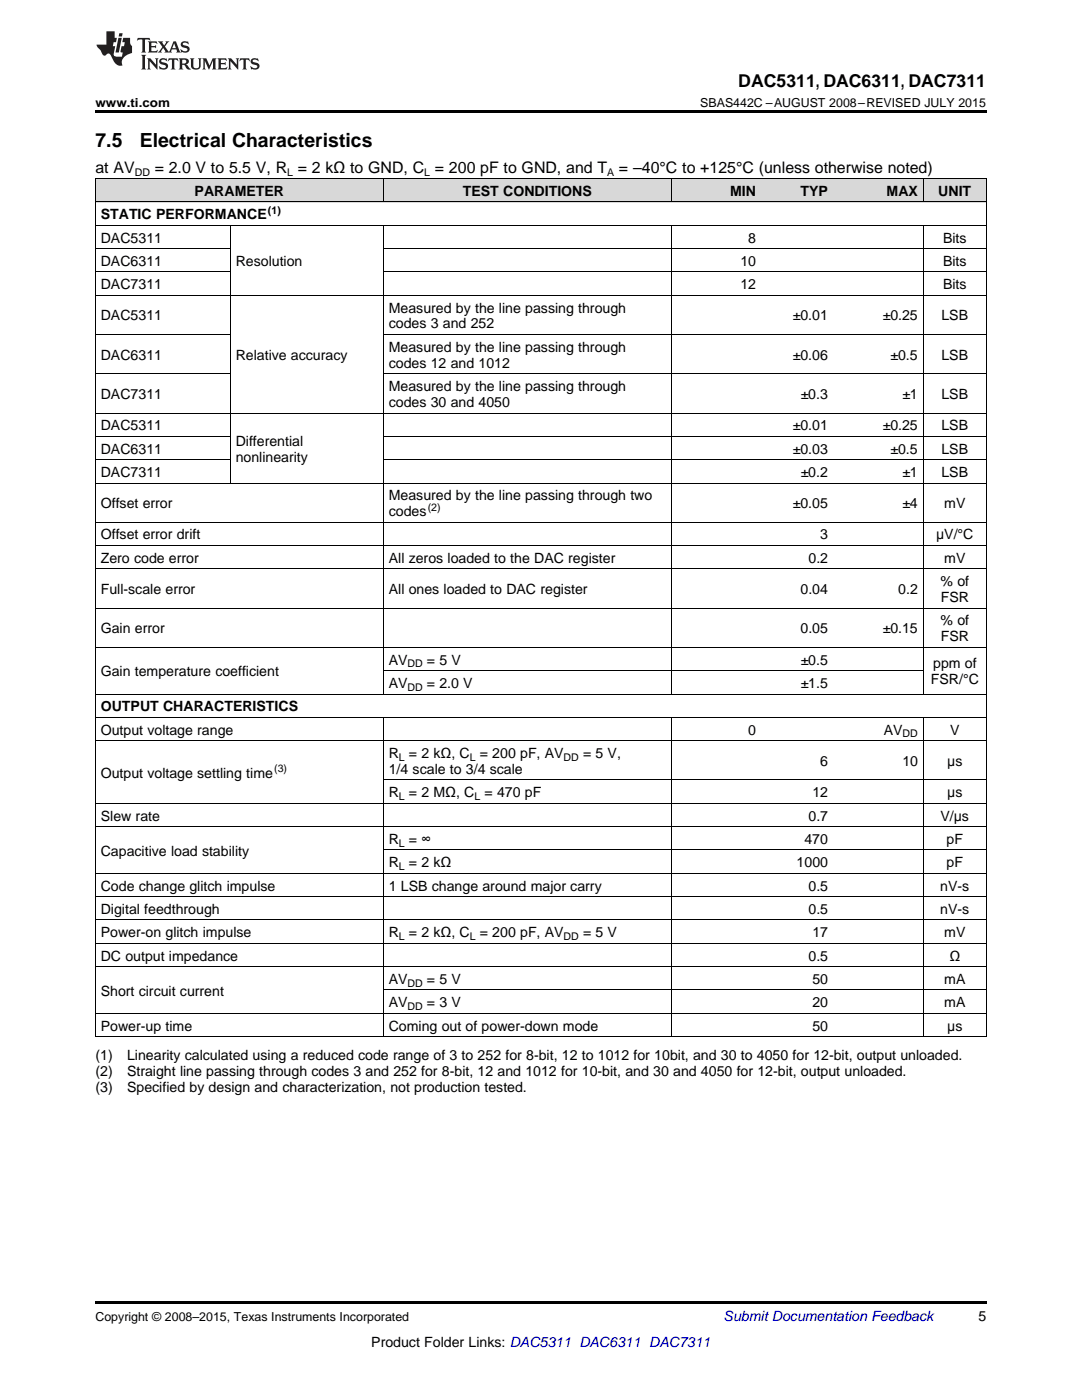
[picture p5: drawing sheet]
<svg xmlns="http://www.w3.org/2000/svg" width="216mm" height="279mm" viewBox="0 0 216 279" stroke-linecap="round" stroke-linejoin="round" font-family="sans-serif">
<defs><g id="words">
<g font-size="3.9">
<text x="19" y="29.3">7.5</text>
<text x="27.9" y="29.3">Electrical Characteristics</text>
</g>
<text font-size="3.5" x="147.3" y="17.3">DAC5311, DAC6311, DAC7311</text>
<g font-size="3.2">
<text x="19" y="34.4">at AV</text>
<text x="30.9" y="34.4">= 2.0 V to 5.5 V, R = 2 kΩ to GND, C = 200 pF to GND, and T</text>
<text x="123.5" y="34.4">= –40°C to +125°C (unless otherwise noted)</text>
</g>
<g font-size="2.8">
<text x="38.8" y="39.1">PARAMETER</text>
<text x="92.4" y="39.1">TEST CONDITIONS</text>
<text x="145.7" y="39.1">MIN</text>
<text x="159.7" y="39.1">TYP</text>
<text x="176.9" y="39.1">MAX</text>
<text x="187.2" y="39.1">UNIT</text>
<text x="20.1" y="43.7">STATIC PERFORMANCE</text>
<text x="20.1" y="48.4">DAC5311</text>
<text x="20.1" y="53.1">DAC6311</text>
<text x="47" y="53.1">Resolution</text>
<text x="147.7" y="53.1">10</text>
<text x="149.3" y="48.4">8</text>
<text x="188.2" y="48.4">Bits</text>
<text x="188.2" y="53.1">Bits</text>
<text x="20.1" y="57.7">DAC7311</text>
<text x="147.7" y="57.7">12</text>
<text x="188.2" y="57.7">Bits</text>
<text x="20.1" y="64">DAC5311</text>
<text x="77.6" y="62.4">Measured by the line passing through</text>
<text x="77.6" y="65.5">codes 3 and 252</text>
<text x="158.2" y="64">±0.01</text>
<text x="176.1" y="64">±0.25</text>
<text x="187.9" y="64">LSB</text>
<text x="20.1" y="71.8">DAC6311</text>
<text x="47" y="71.8">Relative accuracy</text>
<text x="77.6" y="70.2">Measured by the line passing through</text>
<text x="158.2" y="71.8">±0.06</text>
<text x="177.7" y="71.8">±0.5</text>
<text x="187.9" y="71.8">LSB</text>
<text x="77.6" y="73.4">codes 12 and 1012</text>
<text x="20.1" y="79.6">DAC7311</text>
<text x="77.6" y="78">Measured by the line passing through</text>
<text x="77.6" y="81.2">codes 30 and 4050</text>
<text x="159.8" y="79.6">±0.3</text>
<text x="180.1" y="79.6">±1</text>
<text x="187.9" y="79.6">LSB</text>
<text x="20.1" y="85.9">DAC5311</text>
<text x="47" y="88.9">Differential</text>
<text x="158.2" y="85.9">±0.01</text>
<text x="176.1" y="85.9">±0.25</text>
<text x="187.9" y="85.9">LSB</text>
<text x="20.1" y="90.5">DAC6311</text>
<text x="20.1" y="95.2">DAC7311</text>
<text x="47" y="92.1">nonlinearity</text>
<text x="158.2" y="90.5">±0.03</text>
<text x="159.8" y="95.2">±0.2</text>
<text x="177.7" y="90.5">±0.5</text>
<text x="180.1" y="95.2">±1</text>
<text x="187.9" y="90.5">LSB</text>
<text x="187.9" y="95.2">LSB</text>
<text x="20.1" y="101.4">Offset error</text>
<text x="77.6" y="99.8">Measured by the line passing through two</text>
<text x="158.2" y="101.4">±0.05</text>
<text x="180.1" y="101.4">±4</text>
<text x="188.4" y="101.4">mV</text>
<text x="20.1" y="107.7">Offset error drift</text>
<text x="77.6" y="103">codes</text>
<text x="163.7" y="107.7">3</text>
<text x="186.8" y="107.7">μV/°C</text>
<text x="20.1" y="112.3">Zero code error</text>
<text x="77.6" y="112.3">All zeros loaded to the DAC register</text>
<text x="161.3" y="112.3">0.2</text>
<text x="188.4" y="112.3">mV</text>
<text x="20.1" y="118.6">Full-scale error</text>
<text x="77.6" y="118.6">All ones loaded to DAC register</text>
<text x="159.7" y="118.6">0.04</text>
<text x="179.2" y="118.6">0.2</text>
<text x="187.7" y="117">% of</text>
<text x="187.7" y="124.8">% of</text>
<text x="187.7" y="120.2">FSR</text>
<text x="20.1" y="126.4">Gain error</text>
<text x="159.7" y="126.4">0.05</text>
<text x="176.1" y="126.4">±0.15</text>
<text x="187.7" y="128">FSR</text>
<text x="20.1" y="135">Gain temperature coefficient</text>
<text x="77.6" y="132.6">AV</text>
<text x="77.6" y="137.3">AV</text>
<text x="85.2" y="132.6">= 5 V</text>
<text x="85.2" y="137.3">= 2.0 V</text>
<text x="159.8" y="132.6">±0.5</text>
<text x="159.8" y="137.3">±1.5</text>
<text x="185.7" y="136.6">FSR/°C</text>
<text x="186.2" y="133.4">ppm of</text>
<text x="20.1" y="142">OUTPUT CHARACTERISTICS</text>
<text x="20.1" y="146.6">Output voltage range</text>
<text x="149.3" y="146.6">0</text>
<text x="176.4" y="146.6">AV</text>
<text x="189.6" y="146.6">V</text>
<text x="20.1" y="155.2">Output voltage settling time</text>
<text x="77.6" y="151.3">R</text>
<text x="77.6" y="154.4">1/4 scale to 3/4 scale</text>
<text x="81.6" y="151.3">= 2 kΩ, C</text>
<text x="95.7" y="151.3">= 200 pF, AV</text>
<text x="116.3" y="151.3">= 5 V,</text>
<text x="163.7" y="152.9">6</text>
<text x="180.1" y="152.9">10</text>
<text x="189" y="152.9">μs</text>
<text x="77.6" y="159.1">R</text>
<text x="81.6" y="159.1">= 2 MΩ, C</text>
<text x="96.7" y="159.1">= 470 pF</text>
<text x="162.1" y="159.1">12</text>
<text x="189" y="159.1">μs</text>
<text x="20.1" y="163.8">Slew rate</text>
<text x="161.3" y="163.8">0.7</text>
<text x="187.7" y="163.8">V/μs</text>
<text x="20.1" y="170.7">Capacitive load stability</text>
<text x="77.6" y="168.4">R</text>
<text x="77.6" y="173.1">R</text>
<text x="81.6" y="168.4">= ∞</text>
<text x="81.6" y="173.1">= 2 kΩ</text>
<text x="159" y="173.1">1000</text>
<text x="160.5" y="168.4">470</text>
<text x="188.9" y="168.4">pF</text>
<text x="188.9" y="173.1">pF</text>
<text x="20.1" y="177.7">Code change glitch impulse</text>
<text x="77.6" y="177.7">1 LSB change around major carry</text>
<text x="161.3" y="177.7">0.5</text>
<text x="187.6" y="177.7">nV-s</text>
<text x="20.1" y="182.4">Digital feedthrough</text>
<text x="161.3" y="182.4">0.5</text>
<text x="187.6" y="182.4">nV-s</text>
<text x="20.1" y="187">Power-on glitch impulse</text>
<text x="20.1" y="191.7">DC output impedance</text>
<text x="77.6" y="187">R</text>
<text x="81.6" y="187">= 2 kΩ, C</text>
<text x="95.7" y="187">= 200 pF, AV</text>
<text x="116.3" y="187">= 5 V</text>
<text x="161.3" y="191.7">0.5</text>
<text x="162.1" y="187">17</text>
<text x="188.4" y="187">mV</text>
<text x="189.4" y="191.7">Ω</text>
<text x="77.6" y="196.4">AV</text>
<text x="85.2" y="196.4">= 5 V</text>
<text x="162.1" y="196.4">50</text>
<text x="188.4" y="196.4">mA</text>
<text x="20.1" y="198.7">Short circuit current</text>
<text x="77.6" y="201">AV</text>
<text x="85.2" y="201">= 3 V</text>
<text x="162.1" y="201">20</text>
<text x="188.4" y="201">mA</text>
<text x="20.1" y="205.7">Power-up time</text>
<text x="77.6" y="205.7">Coming out of power-down mode</text>
<text x="162.1" y="205.7">50</text>
<text x="189" y="205.7">μs</text>
<text x="19" y="211.5">(1)</text>
<text x="19" y="214.7">(2)</text>
<text x="25.4" y="211.5">Linearity calculated using a reduced code range of 3 to 252 for 8-bit, 12 to 1012 for 10bit, and 30 to 4050 for 12-bit, output unloaded.</text>
<text x="25.4" y="214.7">Straight line passing through codes 3 and 252 for 8-bit, 12 and 1012 for 10-bit, and 30 and 4050 for 12-bit, output unloaded.</text>
<text x="19" y="217.9">(3)</text>
<text x="25.4" y="217.9">Specified by design and characterization, not production tested.</text>
<text x="195.3" y="263.6">5</text>
<text x="74.1" y="268.9">Product Folder Links: DAC5311 DAC6311 DAC7311</text>
</g>
<text font-size="2.8" fill="#0000c8" x="144.4" y="263.6">Submit Documentation Feedback</text>
<g font-size="2.5">
<text x="19" y="21.4">www.ti.com</text>
<text x="139.7" y="21.4">SBAS442C –AUGUST 2008–REVISED JULY 2015</text>
<text x="19" y="263.6">Copyright © 2008–2015, Texas Instruments Incorporated</text>
</g>
<g font-size="2.1">
<text x="26.9" y="35.1">DD</text>
<text x="57.3" y="35.1">L</text>
<text x="84.7" y="35.1">L</text>
<text x="121.1" y="35.1">A</text>
<text x="53.5" y="42.6">(1)</text>
<text x="85.4" y="101.9">(2)</text>
<text x="81.3" y="133.2">DD</text>
<text x="81.3" y="137.9">DD</text>
<text x="180.1" y="147.2">DD</text>
<text x="54.7" y="154.1">(3)</text>
<text x="79.6" y="151.8">L</text>
<text x="93.7" y="151.8">L</text>
<text x="112.5" y="151.8">DD</text>
<text x="79.6" y="159.7">L</text>
<text x="94.7" y="159.7">L</text>
<text x="79.6" y="169">L</text>
<text x="79.6" y="173.6">L</text>
<text x="79.6" y="187.6">L</text>
<text x="93.7" y="187.6">L</text>
<text x="112.5" y="187.6">DD</text>
<text x="81.3" y="196.9">DD</text>
<text x="81.3" y="201.6">DD</text>
</g>
</g></defs>
<g fill="#d8d8d8">
<path d="M19 35.7h27v4.7h-27z"/>
<path d="M46 35.7h30.5v4.7h-30.5z"/>
<path d="M76.5 35.7h26.9v4.7h-26.9z"/>
<path d="M103.4 35.7h30.6v4.7h-30.6z"/>
<path d="M134 35.7h17.9v4.7h-17.9z"/>
<path d="M151.9 35.7h14.4v4.7h-14.4z"/>
<path d="M166.3 35.7h18v4.7h-18z"/>
<path d="M184.3 35.7h12.5v4.7h-12.5z"/>
</g>
<path d="M19 22h177.8v.5h-177.8zM19 259.7h177.8v.5h-177.8z" fill="#000"/>
<g fill="none" stroke="#000" stroke-width=".2">
<path d="M19 35.6h177.8M19.1 35.7v171.2M76.5 35.7v4.7M133.9 35.7v4.7M184.2 35.7v4.7M196.8 35.7v171.2M19 58.9h177.8M19 54.3h27M19 49.6h27M19 45h177.8M19 40.3h177.8M45.9 45v51.4"/>
<path d="M76.5 45v93.6M76.5 54.3h120.3M76.5 49.6h120.3M133.9 45v93.6M184.2 45v93.6M19 74.6h27M19 66.8h27M76.5 74.6h120.3M76.5 66.8h120.3M19 96.4h177.8M19 91.7h27M19 87.1h27"/>
<path d="M19 82.4h177.8M76.5 91.7h120.3M76.5 87.1h120.3M19 113.5h177.8M19 108.9h177.8M19 104.2h177.8M19 138.5h177.8M19 129.2h177.8M19 121.4h177.8M76.5 133.9h107.8M19 147.8h177.8M19 143.2h177.8"/>
<path d="M76.5 143.2v63.7M76.5 155.7h120.3M133.9 143.2v63.7M184.2 143.2v63.7M19 178.9h177.8M19 174.3h177.8M19 165h177.8M19 160.3h177.8M76.5 169.6h120.3M19 192.9h177.8M19 188.3h177.8M19 183.6h177.8"/>
<path d="M76.5 197.6h120.3M19 206.9h177.8M19 202.2h177.8"/>
</g>
<g fill="#231f20">
<path d="M27.5 7.6l-.1 .5 .4-.2h.6v.1v2.1l-.2 .4h1l-.3-.4v-2.1l.1-.1h.5l.5 .2-.2-.5zM29.5 8.3l.2 .3v1.5l-.2 .4h1.8l.2-.6a1.04 1.04 0 0 1-1.3 .2v-.7h.6l.3 .2v-.6l-.3 .2h-.6v-.6l.8-.1 .4 .3-.2-.5zM31.5 8.3l.9 1.1-.9 1.1h.8l-.2-.2 .5-.7 .4 .7-.2 .2h1.5l-.1-.2 .1-.4h.9l.1 .4-.2 .2h1l-.3-.3-.7-1.9h-.5l-.9 2-.8-1 .9-1h-.8l.1 .3-.3 .5-.4-.6 .2-.2zM34.7 8.6l.4 1h-.7zM36.3 8.4a.63 .63 0 0 0-.2 .7 .63 .63 0 0 0 .6 .4l.6 .2 .1 .2a.75 .75 0 0 1-.7 .4 .75 .75 0 0 1-.6-.5l.1 .7 .1-.1a1.11 1.11 0 0 0 1.5-.6 1.13 1.13 0 0 0-1.2-.8l-.1-.4a1.04 1.04 0 0 1 1.2 .2l-.2-.5-.1 .1-.5-.2zM28.2 10.9l.2 .4v2.2l-.2 .4h1l-.3-.4v-2.2l.3-.4zM29.3 11.6l.3 .4v1.5l-.3 .4h.8l-.2-.4v-1.3l1.5 1.7v-1.9l.2-.4h-.7l.2 .4v.9l-1.1-1.3zM32 11.8a.62 .62 0 0 0-.2 .7 .62 .62 0 0 0 .6 .4l.6 .1 .1 .3a.76 .76 0 0 1-.7 .3 .76 .76 0 0 1-.6-.4l.1 .7 .1-.1a1.11 1.11 0 0 0 1.5-.6 1.13 1.13 0 0 0-1.2-.8l-.1-.4a1.04 1.04 0 0 1 1.2 .2l-.2-.6-.1 .1-.5-.1zM33.7 11.6l-.2 .6a.61 .61 0 0 1 .8-.3v1.6l-.2 .4h.9l-.2-.4v-1.6a.63 .63 0 0 1 .8 .3l-.2-.6zM35.6 11.6l.3 .4v1.5l-.3 .4h1l-.2-.2v-.8l.5 .2a.76 .76 0 0 0 1.2 .7l-1-1a.58 .58 0 0 0 .6-.5 .58 .58 0 0 0-.5-.6zM36.4 11.9h.1a.45 .45 0 0 1 .5 .1 .45 .45 0 0 1 .1 .5l-.7 .2zM37.9 11.6l.2 .2a2.17 2.17 0 0 0 .3 1.9 .99 .99 0 0 0 1.6-.6v-1.1l.2-.4h-.7l.2 .2a1.92 1.92 0 0 1-.2 1.8 .6 .6 0 0 1-.9-.5v-1.1l.2-.4zM40.4 11.6l.2 .4v1.5l-.2 .4h.7l-.2-.4v-1.4l.8 1.8 .8-1.8v1.4l-.2 .4h.9l-.2-.4v-1.5l.2-.4h-.8l-.6 1.5-.6-1.5zM43.4 11.6l.2 .4v1.5l-.2 .4h1.8l.2-.6a1.04 1.04 0 0 1-1.3 .1v-.6h.5l.4 .2v-.6l-.4 .2h-.5v-.7h.8l.3 .3-.1-.6zM45.5 11.6l.2 .4v1.5l-.2 .4h.7l-.2-.4v-1.3l1.5 1.7v-1.9l.2-.4h-.7l.2 .4v.9l-1.1-1.3zM47.9 11.6l-.1 .6a.61 .61 0 0 1 .8-.3v1.6l-.3 .4h1l-.3-.4 .1-1.6a.63 .63 0 0 1 .7 .3l-.1-.6zM50.2 11.8a.62 .62 0 0 0-.2 .7 .62 .62 0 0 0 .6 .4l.6 .1 .2 .3a.76 .76 0 0 1-.8 .3 .76 .76 0 0 1-.6-.4l.1 .7 .2-.1a1.11 1.11 0 0 0 1.5-.6 1.13 1.13 0 0 0-1.3-.8l-.1-.4a1.04 1.04 0 0 1 1.2 .2l-.1-.6-.2 .1-.5-.1z"/>
<path d="M21.2 6.3v2.6h-1.9l.1 .4 .7 .9a.91 .91 0 0 0 1 .8 .56 .56 0 0 1 .5-.3 .56 .56 0 0 1 .5 .3l.4 .8a1.53 1.53 0 0 0 1.9 1.2 1.54 1.54 0 0 1 1-2.1l.9-.3v-1.4a1.52 1.52 0 0 1-.3-1.6h-1.4l-.2 .8h.5l-.2 .8h-.4l-.2 1v.2l.4 .1-.2 .8a1.93 1.93 0 0 1-1.6-.3l.3-1.8h-.5l.2-.8h.4l.2-.8h-.4v-1.3zM23.6 7.6l-.6 2.9h.7l.6-2.9zM23.8 6.6l-.1 .7h.6l.2-.7z"/>
</g>
<use href="#words"/>
</svg>
